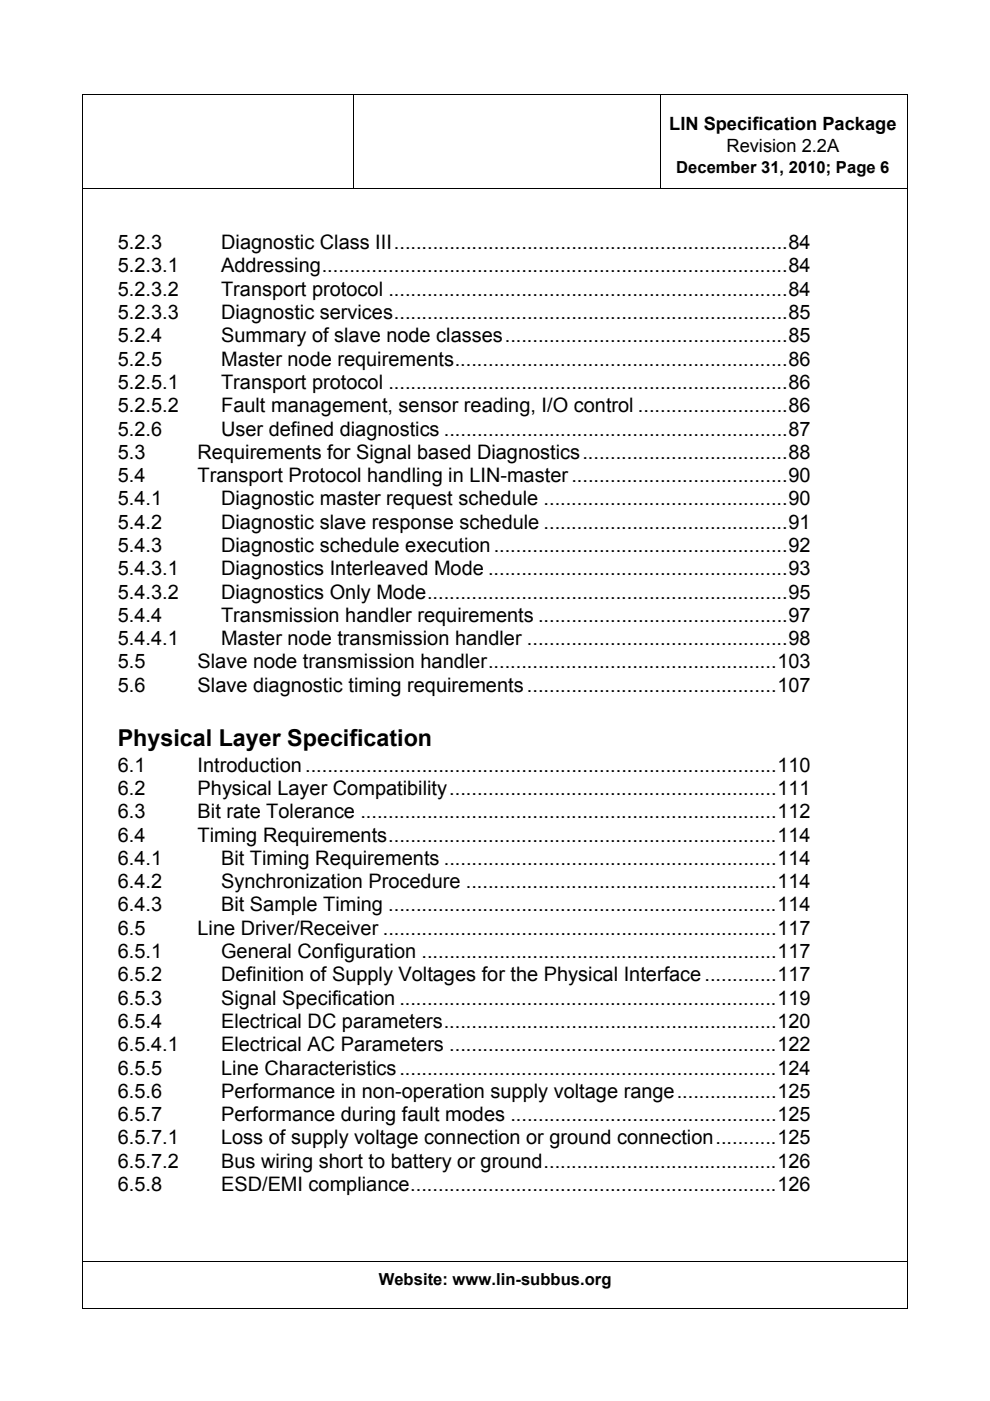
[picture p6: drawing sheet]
<svg xmlns="http://www.w3.org/2000/svg" width="210mm" height="297mm" viewBox="0 0 210 297" stroke-linecap="round" stroke-linejoin="round" font-family="sans-serif">
<defs><g id="words">
<text font-size="4.9" x="25" y="158.1">Physical Layer Specification</text>
<g font-size="4.2">
<text x="25" y="52.8">5.2.3</text>
<text x="46.9" y="52.8">Diagnostic Class III.......................................................................84</text>
<text x="25" y="57.8">5.2.3.1</text>
<text x="46.9" y="57.8">Addressing....................................................................................84</text>
<text x="25" y="62.7">5.2.3.2</text>
<text x="46.9" y="62.7">Transport protocol ........................................................................84</text>
<text x="25" y="67.6">5.2.3.3</text>
<text x="46.9" y="67.6">Diagnostic services.......................................................................85</text>
<text x="25" y="72.6">5.2.4</text>
<text x="25" y="77.5">5.2.5</text>
<text x="46.9" y="77.5">Master node requirements............................................................86</text>
<text x="46.9" y="72.6">Summary of slave node classes...................................................85</text>
<text x="25" y="82.5">5.2.5.1</text>
<text x="46.9" y="82.5">Transport protocol ........................................................................86</text>
<text x="25" y="87.4">5.2.5.2</text>
<text x="46.9" y="87.4">Fault management, sensor reading, I/O control ...........................86</text>
<text x="25" y="92.4">5.2.6</text>
<text x="46.9" y="92.4">User defined diagnostics ..............................................................87</text>
<text x="25" y="97.3">5.3</text>
<text x="41.9" y="97.3">Requirements for Signal based Diagnostics.....................................88</text>
<text x="25" y="102.2">5.4</text>
<text x="25" y="107.2">5.4.1</text>
<text x="41.9" y="102.2">Transport Protocol handling in LIN-master.......................................90</text>
<text x="46.9" y="107.2">Diagnostic master request schedule ............................................90</text>
<text x="25" y="112.1">5.4.2</text>
<text x="46.9" y="112.1">Diagnostic slave response schedule ............................................91</text>
<text x="25" y="117.1">5.4.3</text>
<text x="46.9" y="117.1">Diagnostic schedule execution.....................................................92</text>
<text x="25" y="122">5.4.3.1</text>
<text x="46.9" y="122">Diagnostics Interleaved Mode ......................................................93</text>
<text x="25" y="126.9">5.4.3.2</text>
<text x="25" y="131.9">5.4.4</text>
<text x="46.9" y="126.9">Diagnostics Only Mode.................................................................95</text>
<text x="46.9" y="131.9">Transmission handler requirements .............................................97</text>
<text x="25" y="136.8">5.4.4.1</text>
<text x="46.9" y="136.8">Master node transmission handler ...............................................98</text>
<text x="25" y="141.7">5.5</text>
<text x="41.9" y="141.7">Slave node transmission handler....................................................103</text>
<text x="25" y="146.7">5.6</text>
<text x="41.9" y="146.7">Slave diagnostic timing requirements.............................................107</text>
<text x="25" y="163.6">6.1</text>
<text x="41.9" y="163.6">Introduction.....................................................................................110</text>
<text x="25" y="168.6">6.2</text>
<text x="25" y="173.5">6.3</text>
<text x="41.9" y="168.6">Physical Layer Compatibility...........................................................111</text>
<text x="41.9" y="173.5">Bit rate Tolerance ...........................................................................112</text>
<text x="25" y="178.4">6.4</text>
<text x="41.9" y="178.4">Timing Requirements......................................................................114</text>
<text x="25" y="183.4">6.4.1</text>
<text x="46.9" y="183.4">Bit Timing Requirements ............................................................114</text>
<text x="25" y="188.3">6.4.2</text>
<text x="46.9" y="188.3">Synchronization Procedure ........................................................114</text>
<text x="25" y="193.3">6.4.3</text>
<text x="46.9" y="193.3">Bit Sample Timing ......................................................................114</text>
<text x="25" y="198.2">6.5</text>
<text x="25" y="203.1">6.5.1</text>
<text x="41.9" y="198.2">Line Driver/Receiver .......................................................................117</text>
<text x="46.9" y="203.1">General Configuration ................................................................117</text>
<text x="25" y="208.1">6.5.2</text>
<text x="46.9" y="208.1">Definition of Supply Voltages for the Physical Interface.............117</text>
<text x="25" y="213">6.5.3</text>
<text x="46.9" y="213">Signal Specification ....................................................................119</text>
<text x="25" y="217.9">6.5.4</text>
<text x="46.9" y="217.9">Electrical DC parameters............................................................120</text>
<text x="25" y="222.9">6.5.4.1</text>
<text x="25" y="227.8">6.5.5</text>
<text x="46.9" y="222.9">Electrical AC Parameters ...........................................................122</text>
<text x="46.9" y="227.8">Line Characteristics....................................................................124</text>
<text x="25" y="232.7">6.5.6</text>
<text x="46.9" y="232.7">Performance in non-operation supply voltage range..................125</text>
<text x="25" y="237.7">6.5.7</text>
<text x="46.9" y="237.7">Performance during fault modes ................................................125</text>
<text x="25" y="242.6">6.5.7.1</text>
<text x="46.9" y="242.6">Loss of supply voltage connection or ground connection...........125</text>
<text x="25" y="247.6">6.5.7.2</text>
<text x="46.9" y="247.6">Bus wiring short to battery or ground..........................................126</text>
<text x="25" y="252.5">6.5.8</text>
<text x="46.9" y="252.5">ESD/EMI compliance..................................................................126</text>
</g>
<g font-size="3.9">
<text x="141.9" y="27.6">LIN Specification Package</text>
<text x="154" y="32.2">Revision 2.2A</text>
</g>
<g font-size="3.5">
<text x="143.4" y="36.8">December 31, 2010; Page 6</text>
<text x="80.3" y="272.4">Website: www.lin-subbus.org</text>
</g>
</g></defs>
<path d="M17.5 19.9v257.6M17.5 20h175.1M75 20v20.1M140 20v20.1M192.5 20v257.6M17.5 40h175.1M17.4 277.5h175.1M17.5 267.5h175.1" fill="none" stroke="#000" stroke-width=".21"/>
<path d="M74.9 19.9l.2 .1zM139.9 19.9l.2 .1zM17.4 39.9l.1 .2zM17.4 267.4l.1 .2z" fill="#000"/>
<use href="#words"/>
</svg>
